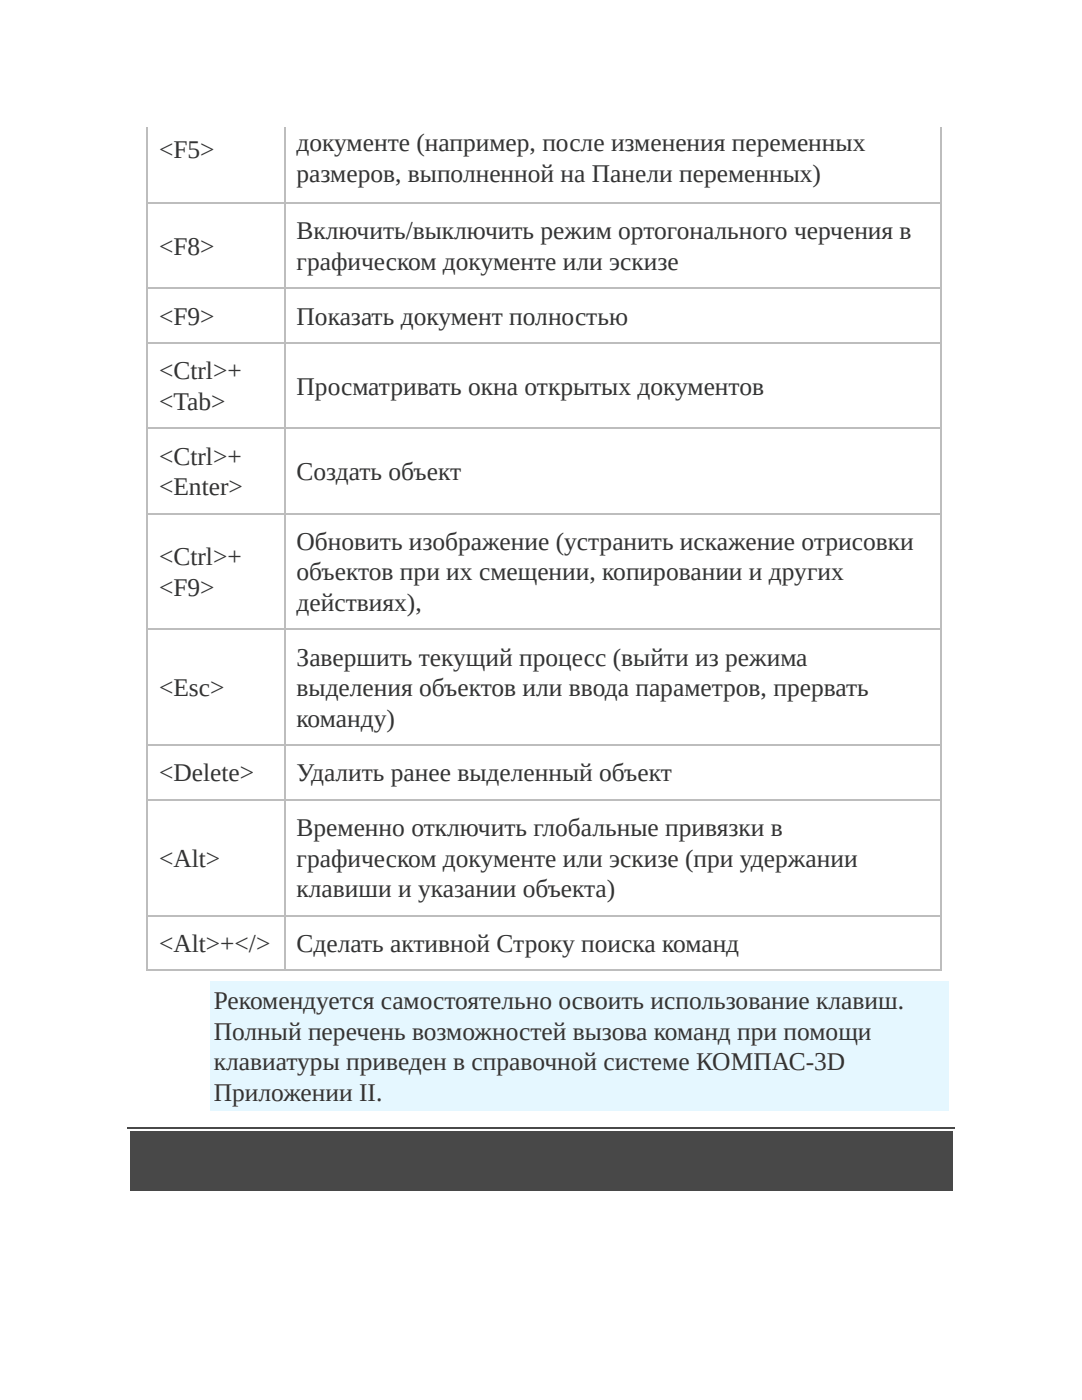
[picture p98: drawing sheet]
<svg xmlns="http://www.w3.org/2000/svg" width="216mm" height="279mm" viewBox="0 0 216 279" stroke-linecap="round" stroke-linejoin="round" font-family="sans-serif">
<defs><g id="words">
<g font-size="5.1" fill="#333">
<text x="31.7" y="31.5">&lt;F5&gt;</text>
<text x="59.2" y="30.1">документе (например, после изменения переменных</text>
<text x="59.2" y="36.3">размеров, выполненной на Панели переменных)</text>
<text x="59.2" y="47.8">Включить/выключить режим ортогонального черчения в</text>
<text x="31.7" y="50.8">&lt;F8&gt;</text>
<text x="59.2" y="53.8">графическом документе или эскизе</text>
<text x="31.7" y="64.8">&lt;F9&gt;</text>
<text x="59.2" y="64.8">Показать документ полностью</text>
<text x="31.7" y="75.7">&lt;Ctrl&gt;+</text>
<text x="31.7" y="81.8">&lt;Tab&gt;</text>
<text x="59.2" y="78.7">Просматривать окна открытых документов</text>
<text x="31.7" y="92.7">&lt;Ctrl&gt;+</text>
<text x="59.2" y="95.8">Создать объект</text>
<text x="31.7" y="98.8">&lt;Enter&gt;</text>
<text x="31.7" y="112.8">&lt;Ctrl&gt;+</text>
<text x="59.2" y="109.7">Обновить изображение (устранить искажение отрисовки</text>
<text x="31.7" y="118.9">&lt;F9&gt;</text>
<text x="59.2" y="115.8">объектов при их смещении, копировании и других</text>
<text x="59.2" y="121.9">действиях),</text>
<text x="59.2" y="132.8">Завершить текущий процесс (выйти из режима</text>
<text x="31.7" y="138.9">&lt;Esc&gt;</text>
<text x="59.2" y="138.9">выделения объектов или ввода параметров, прервать</text>
<text x="59.2" y="145">команду)</text>
<text x="31.7" y="156">&lt;Delete&gt;</text>
<text x="59.2" y="156">Удалить ранее выделенный объект</text>
<text x="59.2" y="166.9">Временно отключить глобальные привязки в</text>
<text x="31.7" y="173">&lt;Alt&gt;</text>
<text x="59.2" y="173">графическом документе или эскизе (при удержании</text>
<text x="59.2" y="179.1">клавиши и указании объекта)</text>
<text x="31.7" y="190">&lt;Alt&gt;+&lt;/&gt;</text>
<text x="59.2" y="190">Сделать активной Строку поиска команд</text>
<text x="42.7" y="201.4">Рекомендуется самостоятельно освоить использование клавиш.</text>
<text x="42.7" y="207.5">Полный перечень возможностей вызова команд при помощи</text>
<text x="42.7" y="213.6">клавиатуры приведен в справочной системе КОМПАС-3D</text>
<text x="42.7" y="219.7">Приложении II.</text>
</g>
</g></defs>
<g fill="none" stroke="#bdbdbd" stroke-width=".25">
<path d="M29.3 25.4v168.4M56.8 25.4v168.4M187.8 25.4v168.4M29.2 57.5h158.8M29.2 40.5h158.8M29.2 68.5h158.8M29.2 85.5h158.8M29.2 102.5h158.8M29.2 125.6h158.8M29.2 159.6h158.8M29.2 148.7h158.8M29.2 182.8h158.8"/>
<path d="M29.2 193.7h158.8"/>
</g>
<path d="M41.9 195.8h147.3v25.9h-147.3z" fill="#e5f7ff"/>
<path d="M25.4 225.2h165.1" fill="none" stroke="#484848" stroke-width=".25"/>
<path d="M25.9 225.8h164.1v11.9h-164.1z" fill="#484848"/>
<use href="#words"/>
</svg>
